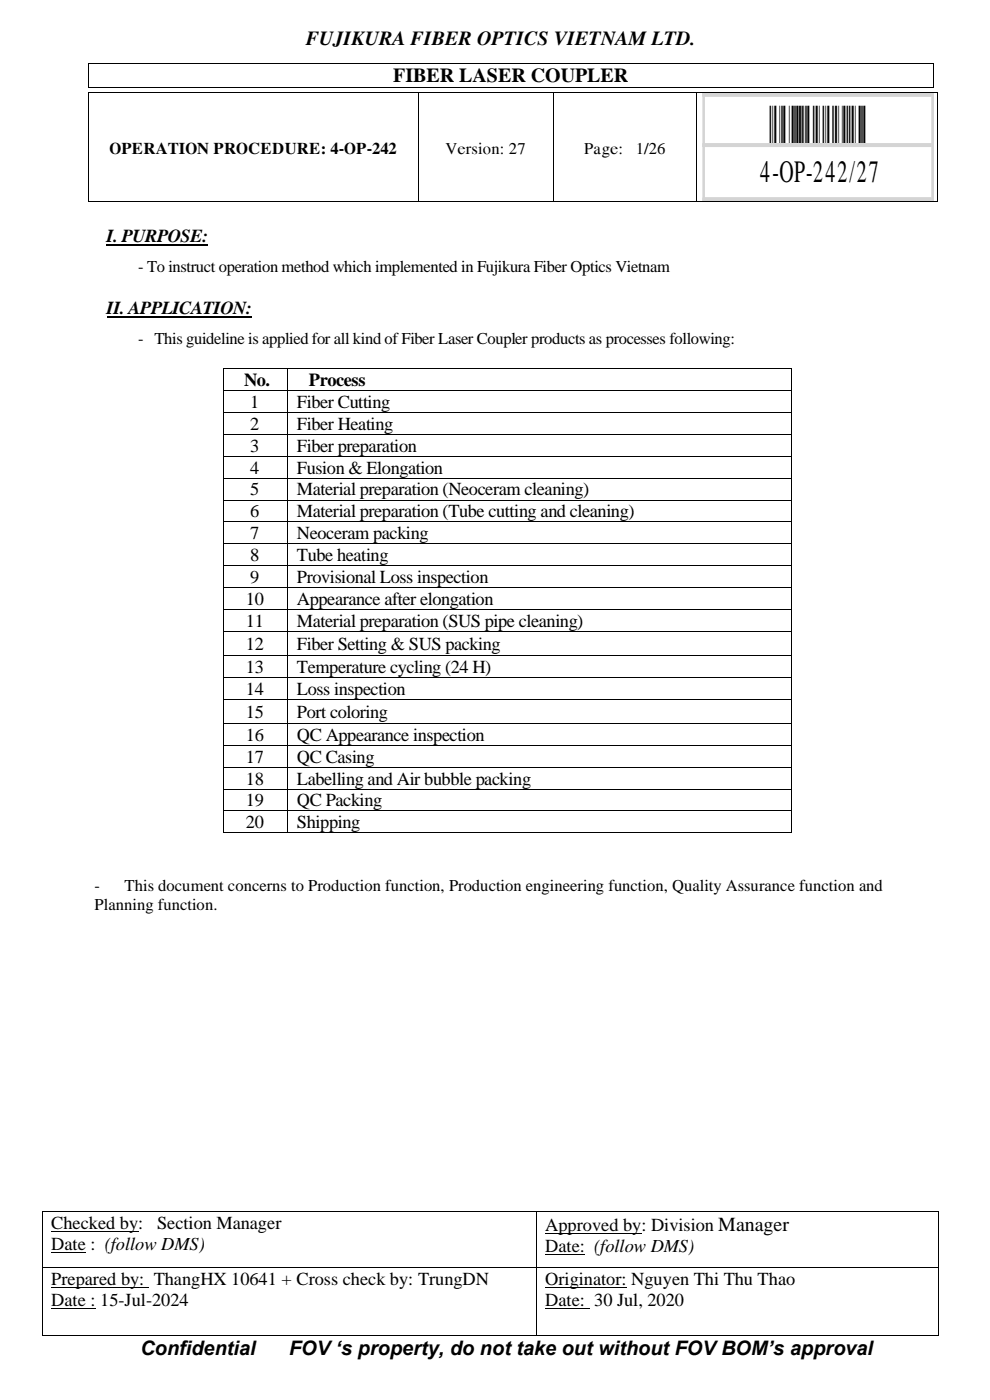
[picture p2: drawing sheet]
<svg xmlns="http://www.w3.org/2000/svg" width="210mm" height="297mm" viewBox="0 0 210 297" stroke-linecap="round" stroke-linejoin="round" font-family="sans-serif">
<defs><g id="words">
<text font-size="9" x="163.3" y="30.4">4-OP-242/27</text>
<text font-size="6.6" x="161.3" y="38.6">4-OP-242/27</text>
<g font-size="4.2">
<text x="64.9" y="9.7">FUJIKURA FIBER OPTICS VIETNAM LTD.</text>
<text x="83.4" y="17.5">FIBER LASER COUPLER</text>
<text x="29.8" y="287.5">Confidential</text>
<text x="61.3" y="287.5">FOV ‘s property, do not take out without FOV BOM’s approval</text>
</g>
<g font-size="3.9">
<text x="22.6" y="51.4">I. PURPOSE:</text>
<text x="22.6" y="66.6">II. APPLICATION:</text>
<text x="51.8" y="82">No.</text>
<text x="65.5" y="82">Process</text>
<text x="53.1" y="86.6">1</text>
<text x="63" y="86.6">Fiber Cutting</text>
<text x="53.1" y="91.2">2</text>
<text x="53.1" y="95.9">3</text>
<text x="63" y="91.2">Fiber Heating</text>
<text x="63" y="95.9">Fiber preparation</text>
<text x="53.1" y="100.5">4</text>
<text x="63" y="100.5">Fusion &amp; Elongation</text>
<text x="53.1" y="105.1">5</text>
<text x="63" y="105.1">Material preparation (Neoceram cleaning)</text>
<text x="53.1" y="109.8">6</text>
<text x="63" y="109.8">Material preparation (Tube cutting and cleaning)</text>
<text x="53.1" y="114.4">7</text>
<text x="53.1" y="119.1">8</text>
<text x="63" y="114.4">Neoceram packing</text>
<text x="63" y="119.1">Tube heating</text>
<text x="53.1" y="123.7">9</text>
<text x="63" y="123.7">Provisional Loss inspection</text>
<text x="52.2" y="128.3">10</text>
<text x="63" y="128.3">Appearance after elongation</text>
<text x="52.2" y="133">11</text>
<text x="52.2" y="137.9">12</text>
<text x="63" y="133">Material preparation (SUS pipe cleaning)</text>
<text x="63" y="137.9">Fiber Setting &amp; SUS packing</text>
<text x="52.2" y="142.7">13</text>
<text x="63" y="142.7">Temperature cycling (24 H)</text>
<text x="52.2" y="147.4">14</text>
<text x="63" y="147.4">Loss inspection</text>
<text x="52.2" y="152.3">15</text>
<text x="63" y="152.3">Port coloring</text>
<text x="52.2" y="157.2">16</text>
<text x="52.2" y="161.8">17</text>
<text x="63" y="157.2">QC Appearance inspection</text>
<text x="63" y="161.8">QC Casing</text>
<text x="52.2" y="166.5">18</text>
<text x="63" y="166.5">Labelling and Air bubble packing</text>
<text x="52.2" y="171.1">19</text>
<text x="63" y="171.1">QC Packing</text>
<text x="52.2" y="175.8">20</text>
<text x="63" y="175.8">Shipping</text>
<text x="10.9" y="260.8">Checked by:</text>
<text x="33.4" y="260.8">Section Manager</text>
<text x="115.7" y="261.1">Approved by: Division Manager</text>
<text x="10.9" y="265.3">Date : (follow DMS)</text>
<text x="115.7" y="265.6">Date: (follow DMS)</text>
<text x="10.9" y="272.7">Prepared by: ThangHX 10641 + Cross check by: TrungDN</text>
<text x="115.7" y="272.7">Originator: Nguyen Thi Thu Thao</text>
<text x="10.9" y="277.1">Date : 15-Jul-2024</text>
<text x="115.7" y="277.1">Date: 30 Jul, 2020</text>
</g>
<g font-size="3.5">
<text x="23.2" y="32.8">OPERATION PROCEDURE: 4-OP-242</text>
<text x="94.5" y="32.6">Version: 27</text>
<text x="123.9" y="32.6">Page:</text>
<text x="134.9" y="32.6">1/26</text>
<text x="29.3" y="57.7">- To instruct operation method which implemented in Fujikura Fiber Optics Vietnam</text>
<text x="29.3" y="72.9">- This guideline is applied for all kind of Fiber Laser Coupler products as processes following:</text>
<text x="20.1" y="189">-</text>
<text x="26.4" y="189">This document concerns to Production function, Production engineering function, Quality Assurance function and</text>
<text x="20.1" y="193.1">Planning function.</text>
</g>
</g></defs>
<g fill="#000">
<path d="M18.7 13.4h.1v.1h-.1z" fill-rule="evenodd"/>
<path d="M18.7 13.4h.1v.1h-.1z" fill-rule="evenodd"/>
<path d="M18.7 18.4h.1v.2h-.1z" fill-rule="evenodd"/>
<path d="M18.7 18.4h.1v.2h-.1z" fill-rule="evenodd"/>
<path d="M197.9 13.4h.2v.1h-.2z" fill-rule="evenodd"/>
<path d="M197.9 13.4h.2v.1h-.2z" fill-rule="evenodd"/>
<path d="M197.9 18.4h.2v.2h-.2z" fill-rule="evenodd"/>
<path d="M197.9 18.4h.2v.2h-.2z" fill-rule="evenodd"/>
</g>
<path d="M18.8 13.5v4.9M18.8 13.5h179.1M18.8 18.5h179.1M198 13.5v4.9" fill="none" stroke="#000" stroke-width=".21"/>
<path d="M149.3 20.1h48" fill="none" stroke="#d4d4d4" stroke-width=".63"/>
<path d="M149 19.7h48.6v.8h-48.6z" fill-rule="evenodd" fill="#d4d4d4"/>
<path d="M149.3 30.8h48" fill="none" stroke="#d4d4d4" stroke-width=".63"/>
<path d="M149 30.4h48.6v.8h-48.6z" fill-rule="evenodd" fill="#d4d4d4"/>
<path d="M149.3 42.3h48" fill="none" stroke="#d4d4d4" stroke-width=".63"/>
<path d="M149 41.9h48.6v.8h-48.6z" fill-rule="evenodd" fill="#d4d4d4"/>
<path d="M149.3 20.1v22.2" fill="none" stroke="#d4d4d4" stroke-width=".63"/>
<path d="M149 19.7h.5v23h-.5z" fill-rule="evenodd" fill="#d4d4d4"/>
<path d="M197.9 20.1v22.2" fill="none" stroke="#d4d4d4" stroke-width=".63"/>
<path d="M197.6 19.7h.5v23h-.5z" fill-rule="evenodd" fill="#d4d4d4"/>
<g fill="#000">
<path d="M18.7 19.5h.1v.2h-.1z" fill-rule="evenodd"/>
<path d="M18.7 19.5h.1v.2h-.1z" fill-rule="evenodd"/>
<path d="M88.6 19.5h.2v.2h-.2z" fill-rule="evenodd"/>
<path d="M117.3 19.5h.2v.2h-.2z" fill-rule="evenodd"/>
<path d="M147.6 19.5h.2v.2h-.2z" fill-rule="evenodd"/>
<path d="M198.7 19.5h.2v.2h-.2z" fill-rule="evenodd"/>
<path d="M198.7 19.5h.2v.2h-.2z" fill-rule="evenodd"/>
<path d="M18.7 42.7h.1v.1h-.1z" fill-rule="evenodd"/>
<path d="M18.7 42.7h.1v.1h-.1z" fill-rule="evenodd"/>
<path d="M88.6 42.7h.2v.1h-.2z" fill-rule="evenodd"/>
<path d="M117.3 42.7h.2v.1h-.2z" fill-rule="evenodd"/>
<path d="M147.6 42.7h.2v.1h-.2z" fill-rule="evenodd"/>
<path d="M198.7 42.7h.2v.1h-.2z" fill-rule="evenodd"/>
<path d="M198.7 42.7h.2v.1h-.2z" fill-rule="evenodd"/>
<path d="M47.3 78.2h.1v.1h-.1z" fill-rule="evenodd"/>
<path d="M47.3 78.2h.1v.1h-.1z" fill-rule="evenodd"/>
<path d="M61 78.2h.2v.1h-.2z" fill-rule="evenodd"/>
<path d="M167.7 78.2h.2v.1h-.2z" fill-rule="evenodd"/>
<path d="M167.7 78.2h.2v.1h-.2z" fill-rule="evenodd"/>
<path d="M47.3 82.8h.1v.2h-.1z" fill-rule="evenodd"/>
<path d="M47.3 87.5h.1v.1h-.1z" fill-rule="evenodd"/>
<path d="M47.3 92.1h.1v.2h-.1z" fill-rule="evenodd"/>
<path d="M47.3 96.7h.1v.2h-.1z" fill-rule="evenodd"/>
<path d="M61 82.8h.2v.2h-.2z" fill-rule="evenodd"/>
<path d="M61 87.5h.2v.1h-.2z" fill-rule="evenodd"/>
<path d="M61 92.1h.2v.2h-.2z" fill-rule="evenodd"/>
<path d="M61 96.7h.2v.2h-.2z" fill-rule="evenodd"/>
<path d="M167.7 82.8h.2v.2h-.2z" fill-rule="evenodd"/>
<path d="M167.7 87.5h.2v.1h-.2z" fill-rule="evenodd"/>
<path d="M167.7 92.1h.2v.2h-.2z" fill-rule="evenodd"/>
<path d="M167.7 96.7h.2v.2h-.2z" fill-rule="evenodd"/>
<path d="M47.3 101.4h.1v.1h-.1z" fill-rule="evenodd"/>
<path d="M47.3 106h.1v.2h-.1z" fill-rule="evenodd"/>
<path d="M47.3 110.6h.1v.2h-.1z" fill-rule="evenodd"/>
<path d="M47.3 115.3h.1v.2h-.1z" fill-rule="evenodd"/>
<path d="M61 101.4h.2v.1h-.2z" fill-rule="evenodd"/>
<path d="M61 106h.2v.2h-.2z" fill-rule="evenodd"/>
<path d="M61 110.6h.2v.2h-.2z" fill-rule="evenodd"/>
<path d="M61 115.3h.2v.2h-.2z" fill-rule="evenodd"/>
<path d="M167.7 101.4h.2v.1h-.2z" fill-rule="evenodd"/>
<path d="M167.7 106h.2v.2h-.2z" fill-rule="evenodd"/>
<path d="M167.7 110.6h.2v.2h-.2z" fill-rule="evenodd"/>
<path d="M167.7 115.3h.2v.2h-.2z" fill-rule="evenodd"/>
<path d="M47.3 119.9h.1v.2h-.1z" fill-rule="evenodd"/>
<path d="M47.3 124.6h.1v.1h-.1z" fill-rule="evenodd"/>
<path d="M47.3 129.2h.1v.2h-.1z" fill-rule="evenodd"/>
<path d="M47.3 133.8h.1v.2h-.1z" fill-rule="evenodd"/>
<path d="M47.3 138.9h.1v.2h-.1z" fill-rule="evenodd"/>
<path d="M61 119.9h.2v.2h-.2z" fill-rule="evenodd"/>
<path d="M61 124.6h.2v.1h-.2z" fill-rule="evenodd"/>
<path d="M61 129.2h.2v.2h-.2z" fill-rule="evenodd"/>
<path d="M61 133.8h.2v.2h-.2z" fill-rule="evenodd"/>
<path d="M61 138.9h.2v.2h-.2z" fill-rule="evenodd"/>
<path d="M167.7 119.9h.2v.2h-.2z" fill-rule="evenodd"/>
<path d="M167.7 124.6h.2v.1h-.2z" fill-rule="evenodd"/>
<path d="M167.7 129.2h.2v.2h-.2z" fill-rule="evenodd"/>
<path d="M167.7 133.8h.2v.2h-.2z" fill-rule="evenodd"/>
<path d="M167.7 138.9h.2v.2h-.2z" fill-rule="evenodd"/>
<path d="M47.3 143.6h.1v.1h-.1z" fill-rule="evenodd"/>
<path d="M47.3 148.3h.1v.2h-.1z" fill-rule="evenodd"/>
<path d="M47.3 153.4h.1v.2h-.1z" fill-rule="evenodd"/>
<path d="M47.3 158.1h.1v.1h-.1z" fill-rule="evenodd"/>
<path d="M61 143.6h.2v.1h-.2z" fill-rule="evenodd"/>
<path d="M61 148.3h.2v.2h-.2z" fill-rule="evenodd"/>
<path d="M61 153.4h.2v.2h-.2z" fill-rule="evenodd"/>
<path d="M61 158.1h.2v.1h-.2z" fill-rule="evenodd"/>
<path d="M167.7 143.6h.2v.1h-.2z" fill-rule="evenodd"/>
<path d="M167.7 148.3h.2v.2h-.2z" fill-rule="evenodd"/>
<path d="M167.7 153.4h.2v.2h-.2z" fill-rule="evenodd"/>
<path d="M167.7 158.1h.2v.1h-.2z" fill-rule="evenodd"/>
<path d="M47.3 162.7h.1v.2h-.1z" fill-rule="evenodd"/>
<path d="M47.3 167.3h.1v.2h-.1z" fill-rule="evenodd"/>
<path d="M47.3 172h.1v.2h-.1z" fill-rule="evenodd"/>
<path d="M47.3 176.6h.1v.2h-.1z" fill-rule="evenodd"/>
<path d="M47.3 176.6h.1v.2h-.1z" fill-rule="evenodd"/>
<path d="M61 162.7h.2v.2h-.2z" fill-rule="evenodd"/>
<path d="M61 167.3h.2v.2h-.2z" fill-rule="evenodd"/>
<path d="M61 172h.2v.2h-.2z" fill-rule="evenodd"/>
<path d="M61 176.6h.2v.2h-.2z" fill-rule="evenodd"/>
<path d="M167.7 162.7h.2v.2h-.2z" fill-rule="evenodd"/>
<path d="M167.7 167.3h.2v.2h-.2z" fill-rule="evenodd"/>
<path d="M167.7 172h.2v.2h-.2z" fill-rule="evenodd"/>
<path d="M167.7 176.6h.2v.2h-.2z" fill-rule="evenodd"/>
<path d="M167.7 176.6h.2v.2h-.2z" fill-rule="evenodd"/>
<path d="M8.8 257h.2v.2h-.2z" fill-rule="evenodd"/>
<path d="M8.8 257h.2v.2h-.2z" fill-rule="evenodd"/>
<path d="M113.7 257h.2v.2h-.2z" fill-rule="evenodd"/>
<path d="M198.9 257h.2v.2h-.2z" fill-rule="evenodd"/>
<path d="M198.9 257h.2v.2h-.2z" fill-rule="evenodd"/>
<path d="M8.8 268.9h.2v.2h-.2z" fill-rule="evenodd"/>
<path d="M113.7 268.9h.2v.2h-.2z" fill-rule="evenodd"/>
<path d="M198.9 268.9h.2v.2h-.2z" fill-rule="evenodd"/>
<path d="M8.8 283.4h.2v.1h-.2z" fill-rule="evenodd"/>
<path d="M8.8 283.4h.2v.1h-.2z" fill-rule="evenodd"/>
<path d="M113.7 283.4h.2v.1h-.2z" fill-rule="evenodd"/>
<path d="M198.9 283.4h.2v.1h-.2z" fill-rule="evenodd"/>
<path d="M198.9 283.4h.2v.1h-.2z" fill-rule="evenodd"/>
</g>
<g fill="none" stroke="#000" stroke-width=".21">
<path d="M18.8 19.7v23M18.8 19.6h69.8M88.7 19.7v23M88.8 19.6h28.5M117.4 19.7v23M117.5 19.6h30.1M147.7 19.7v23M147.8 19.6h50.9M198.8 19.7v23M18.8 42.8h69.8M88.8 42.8h28.5M117.5 42.8h30.1"/>
<path d="M147.8 42.8h50.9M47.3 78.3v4.5M47.4 78.2h13.6M61.1 78.3v4.5M61.2 78.2h106.5M167.8 78.3v4.5M47.3 83v4.5M47.3 87.6v4.5M47.3 92.3v4.4M47.3 96.9v4.5M47.4 82.9h13.6M47.4 87.6h13.6"/>
<path d="M47.4 92.2h13.6M47.4 96.8h13.6M61.1 83v4.5M61.1 87.6v4.5M61.1 92.3v4.4M61.1 96.9v4.5M61.2 82.9h106.5M61.2 87.6h106.5M61.2 92.2h106.5M61.2 96.8h106.5M167.8 83v4.5M167.8 87.6v4.5"/>
<path d="M167.8 92.3v4.4M167.8 96.9v4.5M47.3 101.5v4.5M47.3 106.2v4.4M47.3 110.8v4.5M47.3 115.5v4.4M47.4 101.4h13.6M47.4 106.1h13.6M47.4 110.7h13.6M47.4 115.4h13.6M61.1 101.5v4.5M61.1 106.2v4.4"/>
<path d="M61.1 110.8v4.5M61.1 115.5v4.4M61.2 101.4h106.5M61.2 106.1h106.5M61.2 110.7h106.5M61.2 115.4h106.5M167.8 101.5v4.5M167.8 106.2v4.4M167.8 110.8v4.5M167.8 115.5v4.4M47.3 120.1v4.5M47.3 124.7v4.5"/>
<path d="M47.3 129.4v4.4M47.3 134v4.9M47.3 139.1v4.5M47.4 120h13.6M47.4 124.6h13.6M47.4 129.3h13.6M47.4 133.9h13.6M47.4 139h13.6M61.1 120.1v4.5M61.1 124.7v4.5M61.1 129.4v4.4M61.1 134v4.9"/>
<path d="M61.1 139.1v4.5M61.2 120h106.5M61.2 124.6h106.5M61.2 129.3h106.5M61.2 133.9h106.5M61.2 139h106.5M167.8 120.1v4.5M167.8 124.7v4.5M167.8 129.4v4.4M167.8 134v4.9M167.8 139.1v4.5M47.3 143.7v4.6"/>
<path d="M47.3 148.5v4.9M47.3 153.6v4.5M47.3 158.2v4.5M47.4 143.7h13.6M47.4 148.4h13.6M47.4 153.5h13.6M47.4 158.1h13.6M61.1 143.7v4.6M61.1 148.5v4.9M61.1 153.6v4.5M61.1 158.2v4.5M61.2 143.7h106.5"/>
<path d="M61.2 148.4h106.5M61.2 153.5h106.5M61.2 158.1h106.5M167.8 143.7v4.6M167.8 148.5v4.9M167.8 153.6v4.5M167.8 158.2v4.5M47.3 162.9v4.4M47.3 167.5v4.5M47.3 172.2v4.4M47.4 162.8h13.6M47.4 167.4h13.6"/>
<path d="M47.4 172.1h13.6M47.4 176.7h13.6M61.1 162.9v4.4M61.1 167.5v4.5M61.1 172.2v4.4M61.2 162.8h106.5M61.2 167.4h106.5M61.2 172.1h106.5M61.2 176.7h106.5M167.8 162.9v4.4M167.8 167.5v4.5M167.8 172.2v4.4"/>
<path d="M8.9 257.2v11.7M9 257.1h104.7M113.8 257.2v11.7M113.9 257.1h85M199 257.2v11.7M8.9 269.1v14.3M9 269h104.7M10.9 261.3h18.4M10.9 265.8h7.3M10.9 273.2h20.7M10.9 277.6h9.4M113.8 269.1v14.3"/>
<path d="M113.9 269h85M115.7 261.6h20.4M115.7 266.1h8.4M115.7 273.2h17.3M115.7 277.6h9.4M199 269.1v14.3M9 283.5h104.7M113.9 283.5h85"/>
</g>
<path d="M22.6 52h21.5M22.6 67.2h30.7" fill="none" stroke="#000" stroke-width=".38"/>
<use href="#words"/>
</svg>
